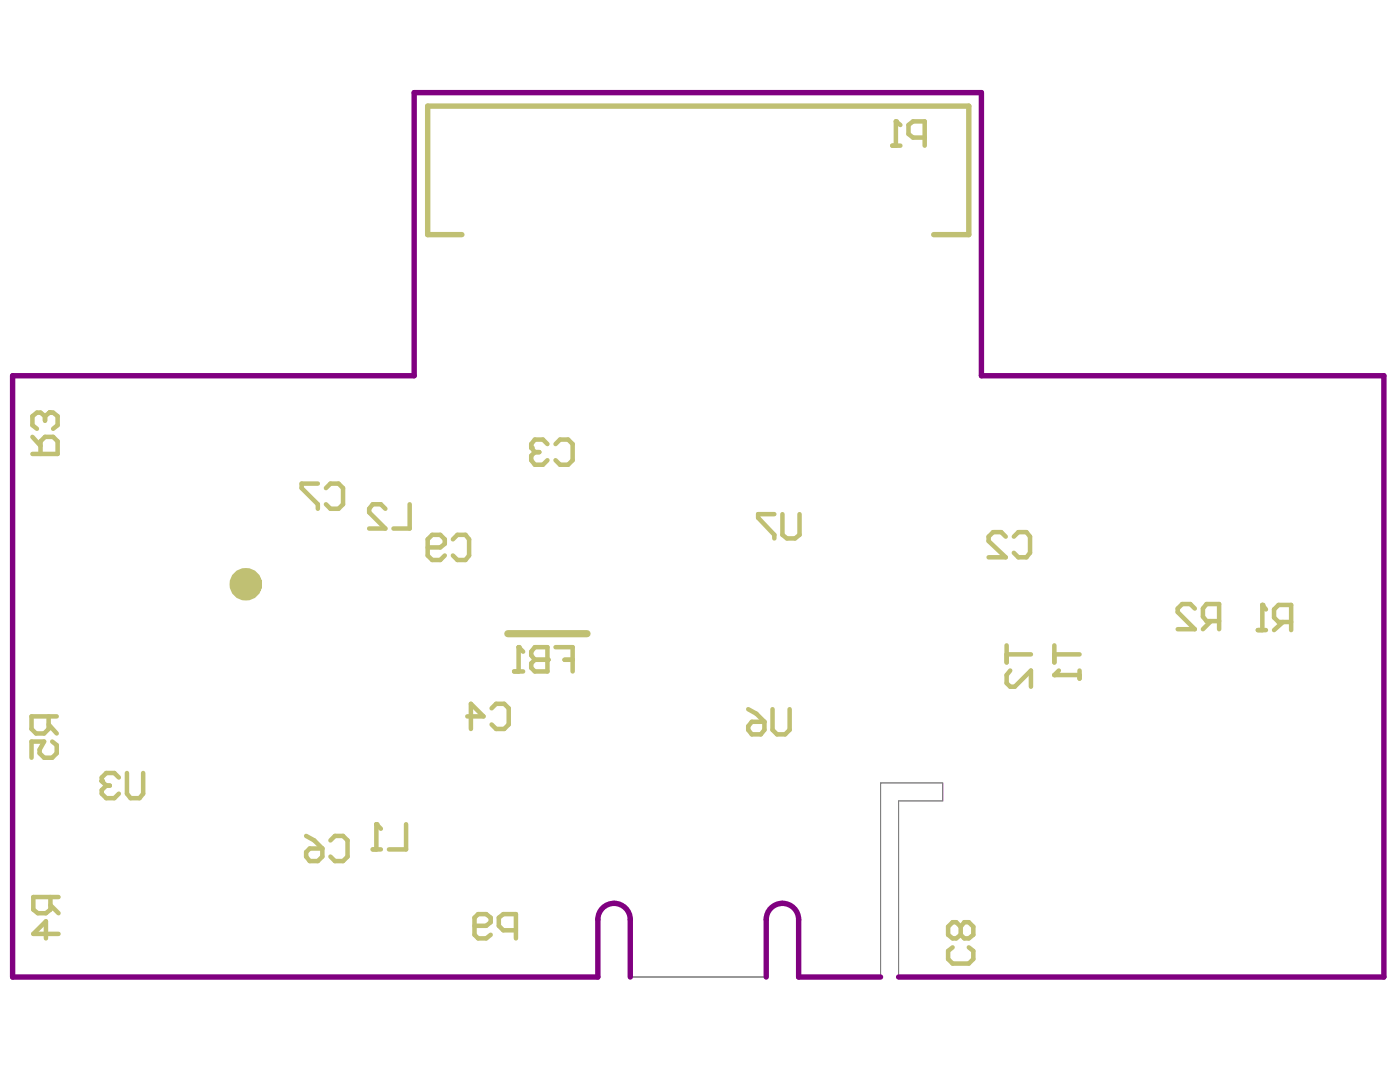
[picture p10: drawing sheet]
<svg xmlns="http://www.w3.org/2000/svg" width="269mm" height="206mm" viewBox="0 0 269 206" stroke-linecap="round" stroke-linejoin="round" font-family="sans-serif">
<path d="M2.4 72.1h77.1v-54.3h108.9v54.3h77.3v115.5h-93.2v-33.8h8.5v-3.5h-11.9v37.3h-15.8v-11a3.1 3.1 0 0 0-3.1-3.3 3.1 3.1 0 0 0-3.1 3.3v11h-26.1v-11l-.3-1.3a2.98 2.98 0 0 0-5-1l-.7 1-.2 1.3v11h-112.4z" fill="none" stroke="#808080" stroke-width=".19"/>
<path d="M121 187.6v-11a3.1 3.1 0 0 0-3.1-3.2 3.1 3.1 0 0 0-3.1 3.2v11h-112.4v-115.5h77.1v-54.3h108.9v54.3h77.3v115.5h-93.2M147.1 187.6v-11a3.1 3.1 0 0 1 3.1-3.2 3.1 3.1 0 0 1 3.1 3.2v11h15.8" fill="none" stroke="#800080" stroke-width="1"/>
<path d="M88.7 45.1h-6.6v-24.7h103.9v24.7h-6.7" fill="none" stroke="#c0c073" stroke-width="1"/>
<path d="M97.5 121.7h15.2" fill="none" stroke="#c0c073" stroke-width="1.4"/>
<path d="M193.1 103l-.9-.8h-1.5l-.9 .8v.9l3.3 3.1h-3.3M194.7 103l.8-.8h1.6l.7 .8v3.1l-.7 .9h-1.6l-.8-.9M193.3 123.9v3.3M193.3 125.6h4.7M194 128.7l-.7 .9v1.6l.7 .7h.8l3.2-3.2v3.2M202.4 125.6h4.9M202.4 123.9v3.3M202.4 129.6h4.9M207.3 128.7v1.6" fill="none" stroke="#c0c073" stroke-width=".86"/>
<circle cx="202.4" cy="129.6" r=".43" fill="#c0c073"/>
<path d="M203.3 128.7l-.9 .9M22.8 149.3l-.8-.9h-1.6l-.9 .9v.7M24.4 148.4v4l.7 .9h1.7l.7-.9v-4M9.7 172.2v2.5l-.9 .6h-1.5l-.9-.6v-2.5h4.8M9.7 173.8l1.5 1.5M11.2 179.3h-4.8l2.4-2.4v3.3" fill="none" stroke="#c0c073" stroke-width=".86"/>
<circle cx="19.5" cy="150" r=".43" fill="#c0c073"/>
<path d="M19.5 150l.9 .8M20.4 150.8h.7M20.4 150.8l-.9 .9v.7l.9 .9h1.6l.8-.9M72.3 158.3v4.8M78 158.3v4.8h-3.3M71.6 163.1h1.5M91.1 177.8h2.3l.8-.7v-.9l-.8-.7h-1.6l-.7 .7v3.3l.7 .7h1.6l.8-.7M99.1 178.6h-2.5l-.8-.8v-1.6l.8-.7h2.5v4.7" fill="none" stroke="#c0c073" stroke-width=".86"/>
<circle cx="72.3" cy="158.3" r=".43" fill="#c0c073"/>
<g fill="none" stroke="#c0c073" stroke-width=".86">
<path d="M171.3 28h1.6M172 23.3v4.7M177.6 26.4h-2.3l-.9-.7v-1.7l.9-.7h2.3v4.7M61 92.9h-3.1v.8l3.1 3.1v.9M62.6 93.7l.8-.8h1.6l.9 .8v3.1l-.9 .9h-1.6l-.8-.9M82.1 105.1h2.4l.9-.7v-.8l-.9-.9h-1.5l-.9 .9v3.1l.9 .8h1.5l.9-.8M87 103.6l.8-.9h1.6l.7 .9v3.1l-.7 .8h-1.6l-.8-.8M89.7 137.6h3.1l-2.4-2.5v4.9M94.4 136l.9-.9h1.5l.9 .9v3.1l-.9 .9h-1.5l-.9-.9M72.3 158.3l.8 .8M58.8 163.6l.7-.7h2.4v1.6l-.9 .8h-1.5l-.7-.8zM58.8 160.5l1.5 .9 1.6 1.5"/>
<path d="M63.4 161.4l.9-.9h1.6l.8 .9v3.1l-.8 .8h-1.6l-.9-.8"/>
</g>
<circle cx="172" cy="23.3" r=".43" fill="#c0c073"/>
<path d="M172 23.3l.9 .7M229.4 116.8l-.8-.8h-1.6l-.9 .8v.7l3.3 3.3h-3.3M232.5 119.3l-1.5 1.5M234.1 119.3h-2.4l-.7-.9v-1.6l.7-.8h2.4v4.8M242.4 116.2v4.8M246.4 119.4l-1.8 1.6M247.9 119.4h-2.4l-.9-.8v-1.6l.9-.8h2.4v4.8M241.5 121h1.6" fill="none" stroke="#c0c073" stroke-width=".86"/>
<circle cx="242.4" cy="116.2" r=".43" fill="#c0c073"/>
<path d="M242.4 116.2l.7 .8M9.3 137.6v2.4l-.8 .8h-1.6l-.8-.8v-2.4h4.8M9.3 139.1l1.6 1.7M105.1 124.3v4.6h-2.4l-.7-.7v-.8l.7-.7h2.4M106.7 124.3h3.3v4.6M108.4 126.7h1.6M10 142.4l.9 .7v1.5l-.9 .9h-1.5l-.9-.9v-.7l.9-1.5h-2.4v3.1" fill="none" stroke="#c0c073" stroke-width=".86"/>
<circle cx="105.1" cy="126.7" r=".43" fill="#c0c073"/>
<path d="M98.7 128.9h1.7M99.6 124.3v4.6M105.1 124.3h-2.4l-.7 .8v.7l.7 .9h2.4" fill="none" stroke="#c0c073" stroke-width=".86"/>
<circle cx="99.6" cy="124.3" r=".43" fill="#c0c073"/>
<path d="M105.1 85.3l-.9-.9h-1.5l-.7 .9v.7M106.7 85.3l.8-.9h1.6l.9 .9v3.1l-.9 .8h-1.6l-.8-.8M99.6 124.3l.8 .8" fill="none" stroke="#c0c073" stroke-width=".86"/>
<circle cx="102" cy="86" r=".43" fill="#c0c073"/>
<g fill="none" stroke="#c0c073" stroke-width=".86">
<path d="M9.5 79.2h.7l.9 .7v1.7l-.9 .7M6.2 87.2h4.9v-2.5l-.9-.8h-1.6l-.8 .8v2.5M6.2 83.9l1.6 1.7M74 97.7l-.9-.9h-1.5l-.7 .9v.7l3.1 3.1h-3.1M78.7 96.8v4.7h-3.1M102 86l.7 .8M102.7 86.8h.9M102.7 86.8l-.7 .7v.9l.7 .8h1.5l.9-.8M148.7 98.7h-3.1v.7l3.1 3.3v.7M150.2 98.7v4l.9 .7h1.6l.8-.7v-4M143.7 136.2l1.5 .8 1.6 1.6M144.4 138.6h2.4v1.5l-.7 .9h-1.7l-.7-.9v-.7z"/>
<path d="M148.3 136.2v3.9l.9 .9h1.6l.8-.9v-3.9M184.5 177.9l.7-.8h.8l.9 .8v1.6l-.9 .7h-.8l-.7-.7M184.5 177.9l-.9-.8h-.7l-.9 .8v1.6l.9 .7h.7l.9-.7M184.5 177.9v1.6M182.9 181.9l-.9 .7v1.5l.9 .9h3.1l.9-.9v-1.5l-.9-.7"/>
</g>
<circle cx="9.5" cy="79.2" r=".43" fill="#c0c073"/>
<path d="M8.6 79.9v.9M8.6 79.9l-.8-.7h-.7l-.9 .7v1.7l.9 .7M9.5 79.2l-.9 .7" fill="none" stroke="#c0c073" stroke-width=".86"/>
<circle cx="47.2" cy="112.2" r=".69" fill="none" stroke="#c0c073" stroke-width="4.8"/>
</svg>
